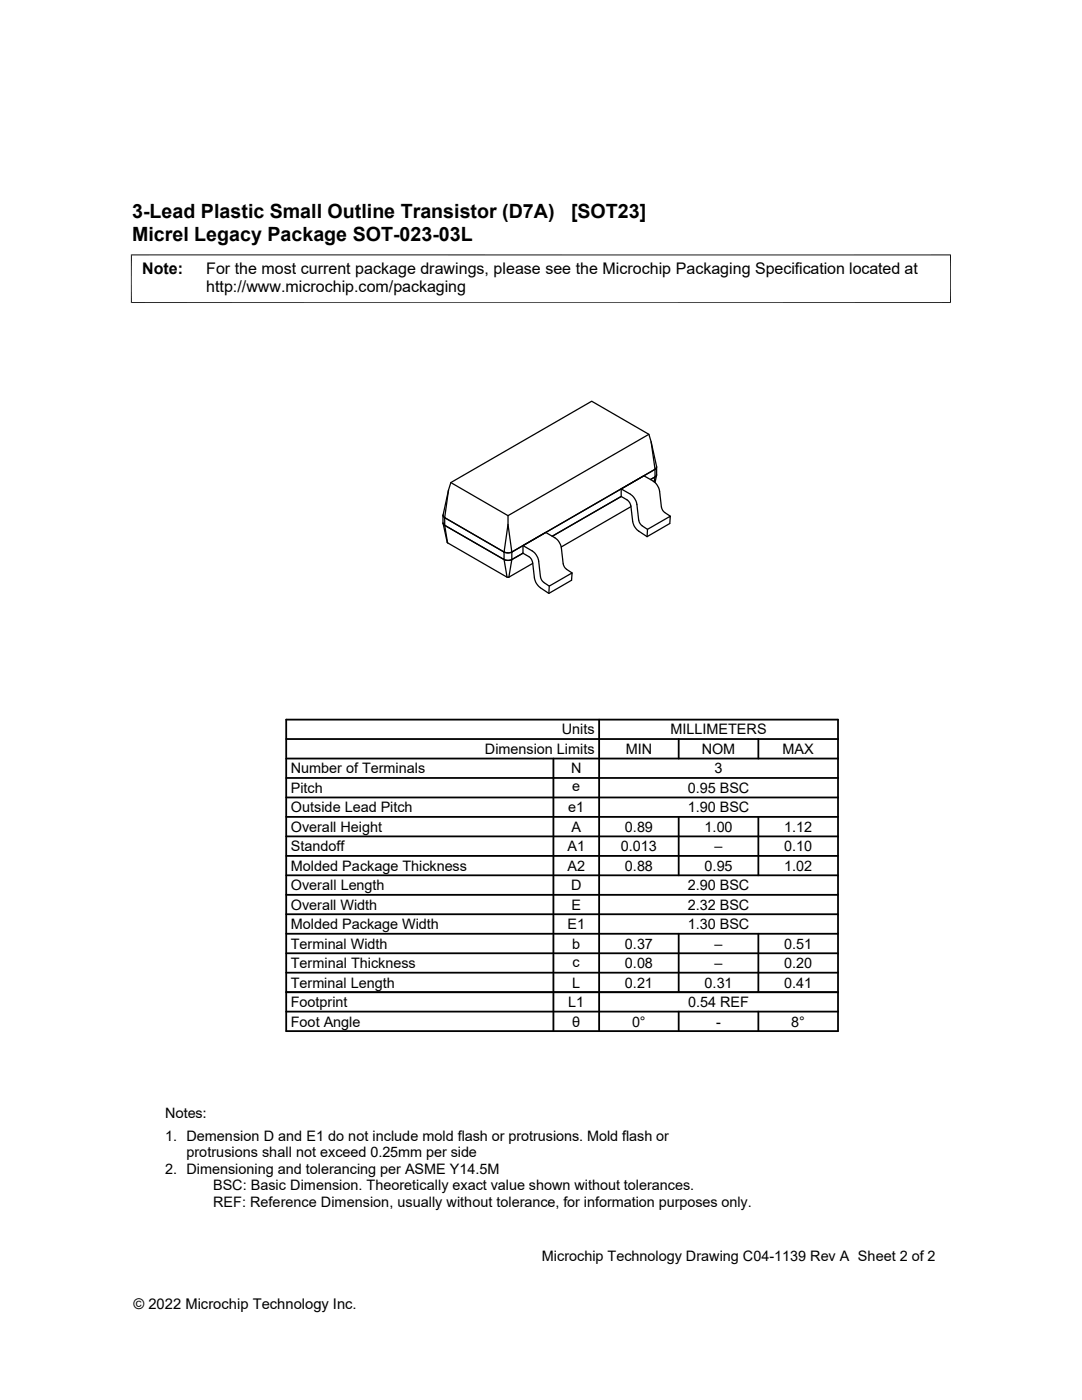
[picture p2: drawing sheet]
<svg xmlns="http://www.w3.org/2000/svg" width="216mm" height="279mm" viewBox="0 0 216 279" stroke-linecap="round" stroke-linejoin="round" font-family="sans-serif">
<defs><g id="words">
<g font-size="3.9">
<text x="26.4" y="43.5">3-Lead Plastic Small Outline Transistor (D7A)</text>
<text x="113.9" y="43.5">[SOT23]</text>
<text x="26.4" y="48">Micrel Legacy Package SOT-023-03L</text>
</g>
<g font-size="3.2">
<text x="28.4" y="54.6">Note:</text>
<text x="41.1" y="58.3">http://www.microchip.com/packaging</text>
<text x="41.1" y="54.6">For the most current package drawings, please see the Microchip Packaging Specification located at</text>
</g>
<g font-size="2.9">
<text x="112.1" y="146.6">Units</text>
<text x="133.8" y="146.6">MILLIMETERS</text>
<text x="58" y="154.3">Number of Terminals</text>
<text x="96.8" y="150.5">Dimension Limits</text>
<text x="113.9" y="154.3">N</text>
<text x="124.9" y="150.5">MIN</text>
<text x="140" y="150.5">NOM</text>
<text x="142.6" y="154.3">3</text>
<text x="156.1" y="150.5">MAX</text>
<text x="58" y="158.2">Pitch</text>
<text x="114.2" y="157.9">e</text>
<text x="137.2" y="158.2">0.95 BSC</text>
<text x="58" y="166">Overall Height</text>
<text x="58" y="162.1">Outside Lead Pitch</text>
<text x="113.4" y="162.1">e1</text>
<text x="114" y="166">A</text>
<text x="124.7" y="166">0.89</text>
<text x="137.2" y="162.1">1.90 BSC</text>
<text x="140.6" y="166">1.00</text>
<text x="156.5" y="166">1.12</text>
<text x="58" y="173.8">Molded Package Thickness</text>
<text x="58" y="169.9">Standoff</text>
<text x="113.2" y="169.9">A1</text>
<text x="113.2" y="173.8">A2</text>
<text x="123.9" y="169.9">0.013</text>
<text x="124.7" y="173.8">0.88</text>
<text x="140.6" y="173.8">0.95</text>
<text x="142.6" y="169.9">–</text>
<text x="156.5" y="173.8">1.02</text>
<text x="156.5" y="169.9">0.10</text>
<text x="58" y="177.7">Overall Length</text>
<text x="113.9" y="177.7">D</text>
<text x="137.2" y="177.7">2.90 BSC</text>
<text x="58" y="181.5">Overall Width</text>
<text x="58" y="185.4">Molded Package Width</text>
<text x="113.2" y="185.4">E1</text>
<text x="114" y="181.5">E</text>
<text x="137.2" y="181.5">2.32 BSC</text>
<text x="137.2" y="185.4">1.30 BSC</text>
<text x="58" y="189.3">Terminal Width</text>
<text x="114.2" y="189.3">b</text>
<text x="124.7" y="189.3">0.37</text>
<text x="142.6" y="189.3">–</text>
<text x="156.5" y="189.3">0.51</text>
<text x="58" y="197.1">Terminal Length</text>
<text x="58" y="193.2">Terminal Thickness</text>
<text x="114.2" y="197.1">L</text>
<text x="114.3" y="192.9">c</text>
<text x="124.7" y="197.1">0.21</text>
<text x="124.7" y="193.2">0.08</text>
<text x="140.6" y="197.1">0.31</text>
<text x="142.6" y="193.2">–</text>
<text x="156.5" y="193.2">0.20</text>
<text x="156.5" y="197.1">0.41</text>
<text x="58" y="201">Footprint</text>
<text x="113.4" y="201">L1</text>
<text x="137.3" y="201">0.54 REF</text>
<text x="58" y="204.9">Foot Angle</text>
<text x="114.2" y="205">θ</text>
<text x="126.1" y="204.9">0°</text>
<text x="142.9" y="204.9">-</text>
<text x="157.9" y="204.9">8°</text>
<text x="32.9" y="223">Notes:</text>
<text x="32.9" y="227.6">1. Demension D and E1 do not include mold flash or protrusions. Mold flash or</text>
<text x="37.2" y="230.9">protrusions shall not exceed 0.25mm per side</text>
<text x="32.9" y="234.3">2. Dimensioning and tolerancing per ASME Y14.5M</text>
<text x="42.5" y="237.6">BSC: Basic Dimension. Theoretically exact value shown without tolerances.</text>
<text x="42.5" y="240.9">REF: Reference Dimension, usually without tolerance, for information purposes only.</text>
<text x="108.1" y="251.7">Microchip Technology Drawing C04-1139 Rev A Sheet 2 of 2</text>
<text x="26.6" y="261.3">© 2022 Microchip Technology Inc.</text>
</g>
</g></defs>
<g fill="none" stroke="#000" stroke-width=".25">
<path d="M89.5 97.8l-1.1 5 .3 .5M89.5 97.8l-.8 5.5 11.9 6.9M90 96.3l11.4 6.6M124 99.1v-1.5l4.5-2.6 1.8 1a2.98 2.98 0 0 1 1.3 2l.4 3.3 .2 .5 .5 .5M124 97.6l1.8 1M124 99.1l1.2 .7M124 99.1l-13.8 7.9M125.2 99.8l.4 .5 .2 .5 .4 3.2M125.8 98.7a2.98 2.98 0 0 1 1.3 2l.4 3.4 .6 .8 1.1 .7 4.6-2.6-.2 1.5-4.5 2.6-1.8-1.2a2.99 2.99 0 0 1-1.1-1.9M129.5 86.7l-28.1 16.2v1.7l-.8 5.6M129.9 88.2l1.1 4.9M130.7 93.7l-.8-5.5-.4-1.5-11.4-6.6-28.1 16.2-.5 1.5"/>
<path d="M130.7 93.7l-28.6 16.5v1.5M130.7 95.2l-.9 .5 .9-.5-.2 1M130.7 93.7l-28.6 16.5-.7-5.6M130.7 93.7v1.5M131 93.1l-.3 .6M131 94.7l-.3 .5M131 93.2v1.5M131 94.8l-.3 1.5M88.4 102.9v1.6l.3 .3M88.4 104.5l.9 3.8M88.7 104.8v-1.5l11.9 6.9M88.7 104.8l11.9 6.9v-1.5"/>
<path d="M88.7 104.8l11.9 6.9 .6 3.5-11.9-6.9zM100.6 110.2a1.8 1.8 0 0 0 1.5 0M100.6 111.7a1.8 1.8 0 0 0 1.5 0M101.2 115.2h.3M102.1 111.7l-.6 3.5M104.4 110.4l1.3 .8 .4 .5 .5 3.6a2.95 2.95 0 0 0 1.2 2M104.4 110.4v-1.5l4.5-2.6 1.8 1a2.96 2.96 0 0 1 1.3 2.1l.4 3.3 .2 .4 .5 .5M104.4 108.9l1.8 1.1a2.98 2.98 0 0 1 1.3 2l.4 3.4 .6 .8 1.1 .8 4.6-2.7-.2 1.5-4.5 2.6-1.7-1.1M104.4 110.4l-2.3 1.3M106.3 112.4l-4.8 2.8M109.6 117l-.1 1.4M113.1 113.6l1.1 .7"/>
<path d="M125.9 101.1l-13.9 8.1M129.2 105.6l-.1 1.5M132.7 102.3l1.1 .7"/>
</g>
<path d="M26.1 50.9h163.7M26.2 50.8v9.7M189.7 50.8v9.7M26.1 60.4h163.7" fill="none" stroke="#000" stroke-width=".2"/>
<g fill="none" stroke="#000" stroke-width=".36">
<path d="M57.1 159.2h110.1M57.1 155.3h110.1M57.1 151.4h110.1M57.1 147.5h110.1M57.1 143.6h110.1v62.2h-110.1zM110.4 151.4v54.4M119.5 143.6v62.2M135.4 147.5v3.9M151.3 147.5v3.9M57.1 166.9h110.1M57.1 174.7h110.1M57.1 170.8h110.1"/>
<path d="M57.1 178.6h110.1M57.1 163h110.1M135.4 163v11.7M151.3 163v11.7M57.1 190.2h110.1M57.1 182.5h110.1M57.1 198h110.1M57.1 186.4h110.1M57.1 194.1h110.1M135.4 186.4v11.6M151.3 186.4v11.6M57.1 201.9h110.1"/>
<path d="M135.4 201.9v3.9M151.3 201.9v3.9"/>
</g>
<use href="#words"/>
</svg>
